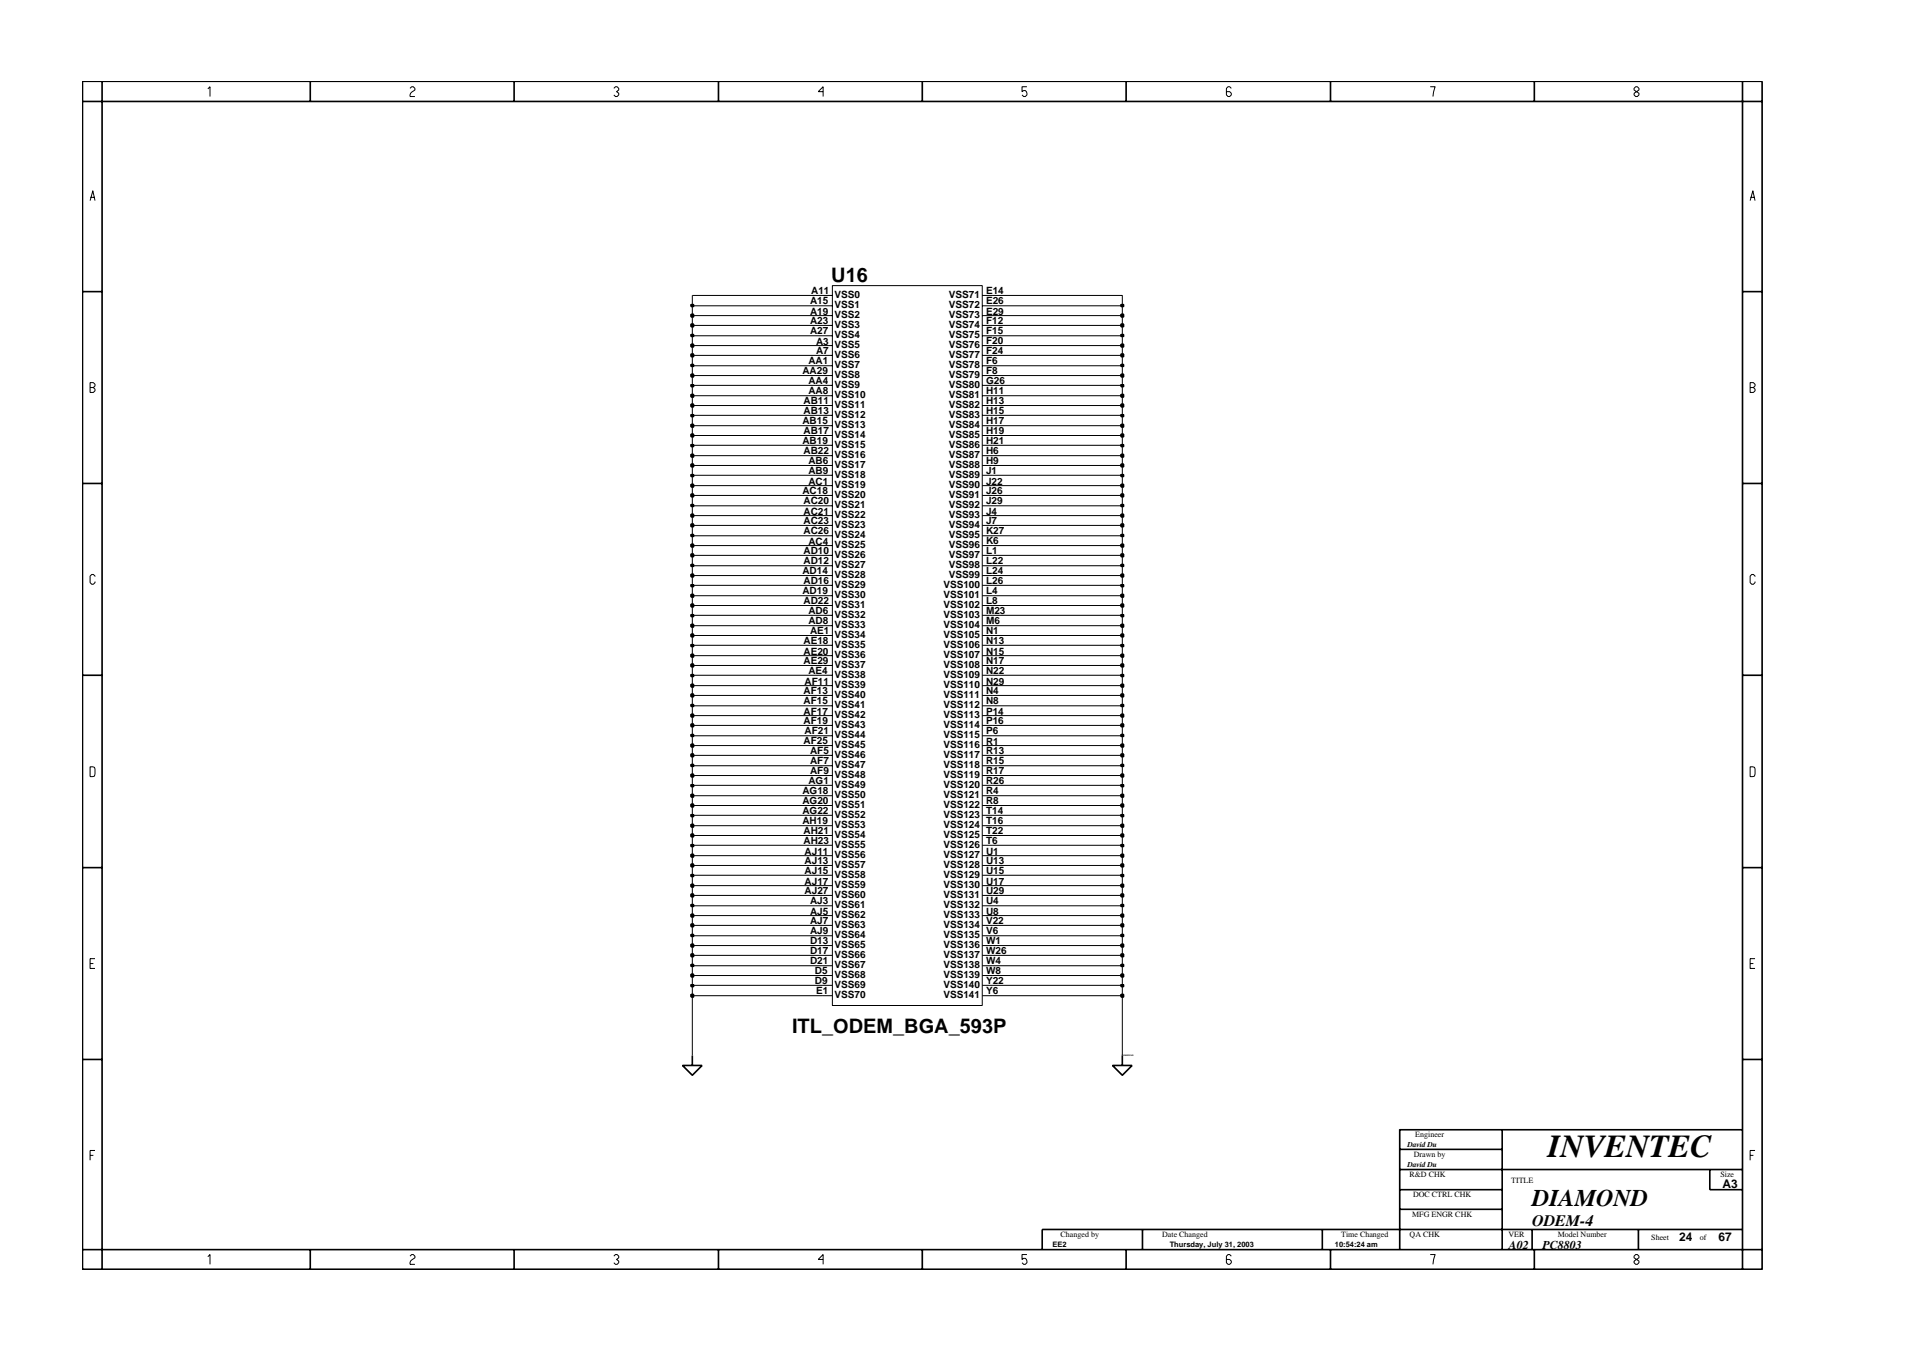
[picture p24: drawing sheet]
<svg xmlns="http://www.w3.org/2000/svg" width="297mm" height="210mm" viewBox="0 0 297 210" stroke-linecap="round" stroke-linejoin="round" font-family="sans-serif">
<defs><g id="words">
<text font-size="5" x="240.5" y="179.7">INVENTEC</text>
<text font-size="3.7" x="238" y="187.3">DIAMOND</text>
<g font-size="3.1">
<text x="129.1" y="43.8">U16</text>
<text x="123" y="160.5">ITL_ODEM_BGA_593P</text>
</g>
<text font-size="2.5" x="238" y="190.4">ODEM-4</text>
<g font-size="1.9">
<text x="267.6" y="184.6">A3</text>
<text x="234.4" y="194.1">A02</text>
<text x="239.6" y="194.1">PC8803</text>
<text x="260.9" y="192.9">24</text>
<text x="267" y="192.9">67</text>
</g>
<g font-size="1.6">
<text x="125.8" y="47.3">A15</text>
<text x="126" y="45.7">A11</text>
<text x="129.7" y="46.3">VSS0</text>
<text x="129.7" y="47.8">VSS1</text>
<text x="147.4" y="47.8">VSS72</text>
<text x="147.4" y="46.3">VSS71</text>
<text x="153.2" y="45.7">E14</text>
<text x="153.2" y="47.3">E26</text>
<text x="125.8" y="50.4">A23</text>
<text x="125.8" y="51.9">A27</text>
<text x="125.8" y="48.9">A19</text>
<text x="126.8" y="53.5">A3</text>
<text x="129.7" y="51">VSS3</text>
<text x="129.7" y="52.5">VSS4</text>
<text x="129.7" y="49.4">VSS2</text>
<text x="147.4" y="49.4">VSS73</text>
<text x="147.4" y="51">VSS74</text>
<text x="147.4" y="52.5">VSS75</text>
<text x="153.2" y="48.9">E29</text>
<text x="153.2" y="50.4">F12</text>
<text x="153.2" y="51.9">F15</text>
<text x="153.2" y="53.5">F20</text>
<text x="124.7" y="58.2">AA29</text>
<text x="125.6" y="59.7">AA4</text>
<text x="125.6" y="56.6">AA1</text>
<text x="126.8" y="55">A7</text>
<text x="129.7" y="58.8">VSS8</text>
<text x="129.7" y="57.1">VSS7</text>
<text x="129.7" y="55.6">VSS6</text>
<text x="129.7" y="54.1">VSS5</text>
<text x="147.4" y="54.1">VSS76</text>
<text x="147.4" y="55.6">VSS77</text>
<text x="147.4" y="57.1">VSS78</text>
<text x="147.4" y="58.8">VSS79</text>
<text x="153.2" y="55">F24</text>
<text x="153.2" y="56.6">F6</text>
<text x="153.2" y="58.2">F8</text>
<text x="153.2" y="59.7">G26</text>
<text x="124.7" y="65.9">AB15</text>
<text x="124.8" y="64.4">AB13</text>
<text x="124.8" y="62.8">AB11</text>
<text x="125.6" y="61.2">AA8</text>
<text x="129.7" y="61.8">VSS10</text>
<text x="129.7" y="60.3">VSS9</text>
<text x="129.7" y="64.9">VSS12</text>
<text x="129.7" y="63.4">VSS11</text>
<text x="147.4" y="64.9">VSS83</text>
<text x="147.4" y="60.3">VSS80</text>
<text x="147.4" y="61.8">VSS81</text>
<text x="147.4" y="63.4">VSS82</text>
<text x="153.2" y="62.8">H13</text>
<text x="153.2" y="64.4">H15</text>
<text x="153.2" y="65.9">H17</text>
<text x="153.2" y="61.2">H11</text>
<text x="124.7" y="69">AB19</text>
<text x="124.8" y="70.5">AB22</text>
<text x="124.8" y="67.5">AB17</text>
<text x="129.7" y="69.6">VSS15</text>
<text x="129.7" y="71.1">VSS16</text>
<text x="129.7" y="68.1">VSS14</text>
<text x="129.7" y="66.5">VSS13</text>
<text x="147.4" y="66.5">VSS84</text>
<text x="147.4" y="68.1">VSS85</text>
<text x="147.4" y="69.6">VSS86</text>
<text x="147.4" y="71.1">VSS87</text>
<text x="153.2" y="67.5">H19</text>
<text x="153.2" y="69">H21</text>
<text x="153.2" y="70.5">H6</text>
<text x="124.7" y="76.8">AC18</text>
<text x="125.6" y="72.2">AB6</text>
<text x="125.6" y="73.7">AB9</text>
<text x="125.6" y="75.3">AC1</text>
<text x="129.7" y="72.7">VSS17</text>
<text x="129.7" y="74.2">VSS18</text>
<text x="129.7" y="75.9">VSS19</text>
<text x="129.7" y="77.4">VSS20</text>
<text x="147.4" y="72.7">VSS88</text>
<text x="147.4" y="74.2">VSS89</text>
<text x="147.4" y="75.9">VSS90</text>
<text x="147.4" y="77.4">VSS91</text>
<text x="153.2" y="72.2">H9</text>
<text x="153.2" y="73.7">J1</text>
<text x="153.2" y="75.3">J22</text>
<text x="153.2" y="76.8">J26</text>
<text x="124.8" y="83">AC26</text>
<text x="124.8" y="78.3">AC20</text>
<text x="124.8" y="79.9">AC21</text>
<text x="124.8" y="81.5">AC23</text>
<text x="129.7" y="78.9">VSS21</text>
<text x="129.7" y="80.5">VSS22</text>
<text x="129.7" y="82">VSS23</text>
<text x="129.7" y="83.6">VSS24</text>
<text x="147.4" y="78.9">VSS92</text>
<text x="147.4" y="80.5">VSS93</text>
<text x="147.4" y="82">VSS94</text>
<text x="147.4" y="83.6">VSS95</text>
<text x="153.2" y="78.3">J29</text>
<text x="153.2" y="79.9">J4</text>
<text x="153.2" y="81.5">J7</text>
<text x="153.2" y="83">K27</text>
<text x="124.7" y="89.3">AD14</text>
<text x="124.8" y="86.1">AD10</text>
<text x="124.8" y="87.6">AD12</text>
<text x="125.6" y="84.6">AC4</text>
<text x="129.7" y="89.8">VSS28</text>
<text x="129.7" y="85.2">VSS25</text>
<text x="129.7" y="86.7">VSS26</text>
<text x="129.7" y="88.2">VSS27</text>
<text x="147.4" y="85.2">VSS96</text>
<text x="147.4" y="86.7">VSS97</text>
<text x="147.4" y="88.2">VSS98</text>
<text x="147.4" y="89.8">VSS99</text>
<text x="153.2" y="84.6">K6</text>
<text x="153.2" y="86.1">L1</text>
<text x="153.2" y="87.6">L22</text>
<text x="153.2" y="89.3">L24</text>
<text x="124.7" y="92.3">AD19</text>
<text x="124.8" y="90.8">AD16</text>
<text x="124.8" y="93.9">AD22</text>
<text x="125.6" y="95.4">AD6</text>
<text x="129.7" y="91.3">VSS29</text>
<text x="129.7" y="92.9">VSS30</text>
<text x="129.7" y="94.5">VSS31</text>
<text x="146.6" y="91.3">VSS100</text>
<text x="146.6" y="92.9">VSS101</text>
<text x="146.6" y="94.5">VSS102</text>
<text x="153.2" y="92.3">L4</text>
<text x="153.2" y="93.9">L8</text>
<text x="153.2" y="90.8">L26</text>
<text x="153.2" y="95.4">M23</text>
<text x="124.8" y="100.1">AE18</text>
<text x="124.8" y="101.7">AE20</text>
<text x="125.6" y="97">AD8</text>
<text x="125.8" y="98.6">AE1</text>
<text x="129.7" y="99.1">VSS34</text>
<text x="129.7" y="100.7">VSS35</text>
<text x="129.7" y="96">VSS32</text>
<text x="129.7" y="97.5">VSS33</text>
<text x="146.6" y="96">VSS103</text>
<text x="146.6" y="97.5">VSS104</text>
<text x="146.6" y="99.1">VSS105</text>
<text x="146.6" y="100.7">VSS106</text>
<text x="153.2" y="97">M6</text>
<text x="153.2" y="98.6">N1</text>
<text x="153.2" y="100.1">N13</text>
<text x="153.2" y="101.7">N15</text>
<text x="124.8" y="103.2">AE29</text>
<text x="124.8" y="107.9">AF13</text>
<text x="125" y="106.4">AF11</text>
<text x="125.6" y="104.7">AE4</text>
<text x="129.7" y="102.3">VSS36</text>
<text x="129.7" y="103.8">VSS37</text>
<text x="129.7" y="105.3">VSS38</text>
<text x="129.7" y="106.9">VSS39</text>
<text x="146.6" y="102.3">VSS107</text>
<text x="146.6" y="103.8">VSS108</text>
<text x="146.6" y="105.3">VSS109</text>
<text x="146.6" y="106.9">VSS110</text>
<text x="153.2" y="103.2">N17</text>
<text x="153.2" y="104.8">N22</text>
<text x="153.2" y="106.4">N29</text>
<text x="153.2" y="107.9">N4</text>
<text x="124.8" y="112.5">AF19</text>
<text x="124.8" y="109.4">AF15</text>
<text x="124.8" y="111">AF17</text>
<text x="129.7" y="108.5">VSS40</text>
<text x="129.7" y="110">VSS41</text>
<text x="129.7" y="111.6">VSS42</text>
<text x="129.7" y="113.1">VSS43</text>
<text x="146.6" y="110">VSS112</text>
<text x="146.6" y="111.6">VSS113</text>
<text x="146.6" y="113.1">VSS114</text>
<text x="146.6" y="108.5">VSS111</text>
<text x="153.2" y="111">P14</text>
<text x="153.2" y="112.5">P16</text>
<text x="153.2" y="109.4">N8</text>
<text x="124.8" y="115.7">AF25</text>
<text x="125" y="114.1">AF21</text>
<text x="125.8" y="117.2">AF5</text>
<text x="125.8" y="118.7">AF7</text>
<text x="129.7" y="114.6">VSS44</text>
<text x="129.7" y="116.2">VSS45</text>
<text x="129.7" y="117.8">VSS46</text>
<text x="129.7" y="119.3">VSS47</text>
<text x="146.6" y="114.6">VSS115</text>
<text x="146.6" y="116.2">VSS116</text>
<text x="146.6" y="117.8">VSS117</text>
<text x="146.6" y="119.3">VSS118</text>
<text x="153.2" y="114.1">P6</text>
<text x="153.2" y="115.7">R1</text>
<text x="153.2" y="117.2">R13</text>
<text x="153.2" y="118.7">R15</text>
<text x="124.7" y="123.4">AG18</text>
<text x="124.7" y="125">AG20</text>
<text x="125.6" y="121.9">AG1</text>
<text x="125.8" y="120.3">AF9</text>
<text x="129.7" y="123.9">VSS50</text>
<text x="129.7" y="125.6">VSS51</text>
<text x="129.7" y="120.9">VSS48</text>
<text x="129.7" y="122.4">VSS49</text>
<text x="146.6" y="125.6">VSS122</text>
<text x="146.6" y="120.9">VSS119</text>
<text x="146.6" y="122.4">VSS120</text>
<text x="146.6" y="123.9">VSS121</text>
<text x="153.2" y="120.3">R17</text>
<text x="153.2" y="121.9">R26</text>
<text x="153.2" y="123.4">R4</text>
<text x="153.2" y="125">R8</text>
<text x="124.7" y="126.5">AG22</text>
<text x="124.7" y="128">AH19</text>
<text x="124.8" y="129.6">AH21</text>
<text x="124.8" y="131.2">AH23</text>
<text x="129.7" y="127.1">VSS52</text>
<text x="129.7" y="128.6">VSS53</text>
<text x="129.7" y="130.2">VSS54</text>
<text x="129.7" y="131.7">VSS55</text>
<text x="146.6" y="127.1">VSS123</text>
<text x="146.6" y="128.6">VSS124</text>
<text x="146.6" y="130.2">VSS125</text>
<text x="146.6" y="131.7">VSS126</text>
<text x="153.2" y="126.5">T14</text>
<text x="153.2" y="128">T16</text>
<text x="153.2" y="129.6">T22</text>
<text x="153.2" y="131.2">T6</text>
<text x="125" y="132.8">AJ11</text>
<text x="125" y="134.3">AJ13</text>
<text x="125" y="135.8">AJ15</text>
<text x="125" y="137.4">AJ17</text>
<text x="129.7" y="133.3">VSS56</text>
<text x="129.7" y="134.9">VSS57</text>
<text x="129.7" y="136.4">VSS58</text>
<text x="146.6" y="133.3">VSS127</text>
<text x="146.6" y="134.9">VSS128</text>
<text x="146.6" y="136.4">VSS129</text>
<text x="153.2" y="132.8">U1</text>
<text x="153.2" y="134.3">U13</text>
<text x="153.2" y="135.8">U15</text>
<text x="153.2" y="137.4">U17</text>
<text x="125" y="139">AJ27</text>
<text x="125.8" y="143.6">AJ7</text>
<text x="125.8" y="140.5">AJ3</text>
<text x="125.8" y="142.1">AJ5</text>
<text x="129.7" y="138">VSS59</text>
<text x="129.7" y="139.5">VSS60</text>
<text x="129.7" y="141">VSS61</text>
<text x="129.7" y="142.7">VSS62</text>
<text x="146.6" y="141">VSS132</text>
<text x="146.6" y="142.7">VSS133</text>
<text x="146.6" y="138">VSS130</text>
<text x="146.6" y="139.5">VSS131</text>
<text x="153.2" y="140.5">U4</text>
<text x="153.2" y="142.1">U8</text>
<text x="153.2" y="143.6">V22</text>
<text x="153.2" y="139">U29</text>
<text x="125.8" y="145.1">AJ9</text>
<text x="125.8" y="146.7">D13</text>
<text x="125.8" y="148.3">D17</text>
<text x="125.8" y="149.8">D21</text>
<text x="129.7" y="144.2">VSS63</text>
<text x="129.7" y="145.7">VSS64</text>
<text x="129.7" y="147.3">VSS65</text>
<text x="129.7" y="148.8">VSS66</text>
<text x="146.6" y="144.2">VSS134</text>
<text x="146.6" y="145.7">VSS135</text>
<text x="146.6" y="147.3">VSS136</text>
<text x="146.6" y="148.8">VSS137</text>
<text x="153.2" y="145.1">V6</text>
<text x="153.2" y="146.7">W1</text>
<text x="153.2" y="148.3">W26</text>
<text x="153.2" y="149.8">W4</text>
<text x="126.6" y="151.4">D5</text>
<text x="126.6" y="152.9">D9</text>
<text x="126.8" y="154.4">E1</text>
<text x="129.7" y="150.4">VSS67</text>
<text x="129.7" y="152">VSS68</text>
<text x="129.7" y="153.5">VSS69</text>
<text x="129.7" y="155">VSS70</text>
<text x="146.6" y="155">VSS141</text>
<text x="146.6" y="150.4">VSS138</text>
<text x="146.6" y="152">VSS139</text>
<text x="146.6" y="153.5">VSS140</text>
<text x="153.2" y="151.4">W8</text>
<text x="153.2" y="152.9">Y22</text>
<text x="153.2" y="154.4">Y6</text>
</g>
<g font-size="1.2">
<text x="218.6" y="178.2">David Du</text>
<text x="219.6" y="179.8">Drawn by</text>
<text x="219.9" y="176.7">Engineer</text>
<text x="218.6" y="181.3">David Du</text>
<text x="219" y="182.9">R&amp;D CHK</text>
<text x="234.8" y="183.8">TITLE</text>
<text x="267.3" y="182.9">Size</text>
<text x="219.4" y="189.2">MFG ENGR CHK</text>
<text x="219.5" y="186">DOC CTRL CHK</text>
<text x="163.5" y="193.7">EE2</text>
<text x="164.8" y="192.2">Changed by</text>
<text x="180.6" y="192.2">Date Changed</text>
<text x="181.7" y="193.7">Thursday, July 31, 2003</text>
<text x="207.4" y="193.7">10:54:24 am</text>
<text x="208.4" y="192.2">Time Changed</text>
<text x="219" y="192.2">QA CHK</text>
<text x="234.3" y="192.2">VER</text>
<text x="242" y="192.2">Model Number</text>
<text x="256.5" y="192.7">Sheet</text>
<text x="264.1" y="192.7">of</text>
</g>
<text font-size=".3" x="174.4" y="164">POWER15/5</text>
</g></defs>
<g fill="none" stroke="#000" stroke-width=".16">
<path d="M127.7 45.9h1.6M127.7 47.5h1.6M127.7 49h1.6M127.7 50.6h1.6M127.7 52.2h1.6M127.7 53.7h1.6M127.7 55.2h1.6M127.7 56.8h1.6M127.7 58.3h1.6M127.7 59.9h1.6M129.3 44.4h23.3v111.8h-23.3zM152.6 45.9h1.5"/>
<path d="M152.6 47.5h1.5M152.6 49h1.5M152.6 50.6h1.5M152.6 52.2h1.5M152.6 53.7h1.5M152.6 55.2h1.5M152.6 56.8h1.5M152.6 58.3h1.5M152.6 59.9h1.5M127.7 61.5h1.6M127.7 63h1.6M127.7 64.5h1.6"/>
<path d="M127.7 66.1h1.6M127.7 67.7h1.6M127.7 69.2h1.6M127.7 70.8h1.6M127.7 72.3h1.6M127.7 73.8h1.6M127.7 75.5h1.6M127.7 77h1.6M127.7 78.6h1.6M152.6 61.5h1.5M152.6 63h1.5M152.6 64.5h1.5"/>
<path d="M152.6 66.1h1.5M152.6 67.7h1.5M152.6 69.2h1.5M152.6 70.8h1.5M152.6 72.3h1.5M152.6 73.8h1.5M152.6 75.5h1.5M152.6 77h1.5M152.6 78.6h1.5M127.7 80.1h1.6M127.7 81.6h1.6M127.7 83.2h1.6"/>
<path d="M127.7 84.8h1.6M127.7 86.3h1.6M127.7 87.9h1.6M127.7 89.4h1.6M127.7 90.9h1.6M127.7 92.6h1.6M127.7 94.1h1.6M127.7 95.6h1.6M127.7 97.2h1.6M127.7 98.7h1.6M152.6 80.1h1.5M152.6 81.6h1.5"/>
<path d="M152.6 83.2h1.5M152.6 84.8h1.5M152.6 86.3h1.5M152.6 87.9h1.5M152.6 89.4h1.5M152.6 90.9h1.5M152.6 92.6h1.5M152.6 94.1h1.5M152.6 95.6h1.5M152.6 97.2h1.5M152.6 98.7h1.5M127.7 100.3h1.6"/>
<path d="M127.7 101.9h1.6M127.7 103.4h1.6M127.7 104.9h1.6M127.7 106.5h1.6M127.7 108h1.6M127.7 109.7h1.6M127.7 111.2h1.6M127.7 112.7h1.6M127.7 114.3h1.6M127.7 115.8h1.6M127.7 117.4h1.6M127.7 119h1.6"/>
<path d="M152.6 100.3h1.5M152.6 101.9h1.5M152.6 103.4h1.5M152.6 104.9h1.5M152.6 106.5h1.5M152.6 108h1.5M152.6 109.7h1.5M152.6 111.2h1.5M152.6 112.7h1.5M152.6 114.3h1.5M152.6 115.8h1.5M152.6 117.4h1.5"/>
<path d="M152.6 119h1.5M127.7 120.5h1.6M127.7 122h1.6M127.7 123.6h1.6M127.7 125.2h1.6M127.7 126.7h1.6M127.7 128.3h1.6M127.7 129.8h1.6M127.7 131.3h1.6M127.7 132.9h1.6M127.7 134.5h1.6M127.7 136h1.6"/>
<path d="M127.7 137.6h1.6M127.7 139.1h1.6M152.6 120.5h1.5M152.6 122h1.5M152.6 123.6h1.5M152.6 125.2h1.5M152.6 126.7h1.5M152.6 128.3h1.5M152.6 129.8h1.5M152.6 131.3h1.5M152.6 132.9h1.5M152.6 134.5h1.5"/>
<path d="M152.6 136h1.5M152.6 137.6h1.5M152.6 139.1h1.5M107.6 154.7v9.3M127.7 140.7h1.6M127.7 142.3h1.6M127.7 143.8h1.6M127.7 145.4h1.6M127.7 146.9h1.6M127.7 148.4h1.6M127.7 150h1.6M127.7 151.6h1.6"/>
<path d="M127.7 153.1h1.6M127.7 154.7h1.6M152.6 140.7h1.5M152.6 142.3h1.5M152.6 143.8h1.5M152.6 145.4h1.5M152.6 146.9h1.5M152.6 148.4h1.5M152.6 150h1.5M152.6 151.6h1.5M152.6 153.1h1.5M152.6 154.7h1.5"/>
<path d="M174.4 154.7v9.3"/>
</g>
<path d="M106 165.5h3.1l-1.5 1.6zM107.6 164v1.5M172.8 165.5h3.1l-1.5 1.6zM174.4 164v1.5" fill="none" stroke="#000" stroke-width=".25"/>
<path d="M107.4 154.5h.3v.4h-.3z" fill-rule="evenodd" fill="#c2c2c2" stroke="#000" stroke-width=".25"/>
<path d="M107.4 154.5h.3v.4h-.3z" fill="none" stroke="#000" stroke-width=".25"/>
<path d="M107.6 153.1v1.6h20.1M154.1 154.7h20.3" fill="none" stroke="#000" stroke-width=".16"/>
<path d="M174.2 154.5h.3v.4h-.3z" fill-rule="evenodd" fill="#c2c2c2" stroke="#000" stroke-width=".25"/>
<path d="M174.2 154.5h.3v.4h-.3z" fill="none" stroke="#000" stroke-width=".25"/>
<path d="M174.4 153.1v1.6" fill="none" stroke="#000" stroke-width=".16"/>
<path d="M107.4 153h.3v.3h-.3z" fill-rule="evenodd" fill="#c2c2c2" stroke="#000" stroke-width=".25"/>
<path d="M107.4 153h.3v.3h-.3z" fill="none" stroke="#000" stroke-width=".25"/>
<path d="M107.6 151.6v1.5h20.1M154.1 153.1h20.3" fill="none" stroke="#000" stroke-width=".16"/>
<path d="M174.2 153h.3v.3h-.3z" fill-rule="evenodd" fill="#c2c2c2" stroke="#000" stroke-width=".25"/>
<path d="M174.2 153h.3v.3h-.3z" fill="none" stroke="#000" stroke-width=".25"/>
<path d="M174.4 151.6v1.5" fill="none" stroke="#000" stroke-width=".16"/>
<path d="M107.4 151.4h.3v.3h-.3z" fill-rule="evenodd" fill="#c2c2c2" stroke="#000" stroke-width=".25"/>
<path d="M107.4 151.4h.3v.3h-.3z" fill="none" stroke="#000" stroke-width=".25"/>
<path d="M107.6 150v1.6h20.1M154.1 151.6h20.3" fill="none" stroke="#000" stroke-width=".16"/>
<path d="M174.2 151.4h.3v.3h-.3z" fill-rule="evenodd" fill="#c2c2c2" stroke="#000" stroke-width=".25"/>
<path d="M174.2 151.4h.3v.3h-.3z" fill="none" stroke="#000" stroke-width=".25"/>
<path d="M174.4 150v1.6" fill="none" stroke="#000" stroke-width=".16"/>
<path d="M107.4 149.9h.3v.2h-.3z" fill-rule="evenodd" fill="#c2c2c2" stroke="#000" stroke-width=".25"/>
<path d="M107.4 149.9h.3v.2h-.3z" fill="none" stroke="#000" stroke-width=".25"/>
<path d="M107.6 148.4v1.6h20.1M154.1 150h20.3" fill="none" stroke="#000" stroke-width=".16"/>
<path d="M174.2 149.9h.3v.2h-.3z" fill-rule="evenodd" fill="#c2c2c2" stroke="#000" stroke-width=".25"/>
<path d="M174.2 149.9h.3v.2h-.3z" fill="none" stroke="#000" stroke-width=".25"/>
<path d="M174.4 148.4v1.6" fill="none" stroke="#000" stroke-width=".16"/>
<path d="M107.4 148.3h.3v.3h-.3z" fill-rule="evenodd" fill="#c2c2c2" stroke="#000" stroke-width=".25"/>
<path d="M107.4 148.3h.3v.3h-.3z" fill="none" stroke="#000" stroke-width=".25"/>
<path d="M107.6 146.9v1.5h20.1M154.1 148.4h20.3" fill="none" stroke="#000" stroke-width=".16"/>
<path d="M174.2 148.3h.3v.3h-.3z" fill-rule="evenodd" fill="#c2c2c2" stroke="#000" stroke-width=".25"/>
<path d="M174.2 148.3h.3v.3h-.3z" fill="none" stroke="#000" stroke-width=".25"/>
<path d="M174.4 146.9v1.5" fill="none" stroke="#000" stroke-width=".16"/>
<path d="M107.4 146.7h.3v.4h-.3z" fill-rule="evenodd" fill="#c2c2c2" stroke="#000" stroke-width=".25"/>
<path d="M107.4 146.7h.3v.4h-.3z" fill="none" stroke="#000" stroke-width=".25"/>
<path d="M107.6 145.4v1.5h20.1M154.1 146.9h20.3" fill="none" stroke="#000" stroke-width=".16"/>
<path d="M174.2 146.7h.3v.4h-.3z" fill-rule="evenodd" fill="#c2c2c2" stroke="#000" stroke-width=".25"/>
<path d="M174.2 146.7h.3v.4h-.3z" fill="none" stroke="#000" stroke-width=".25"/>
<path d="M174.4 145.4v1.5" fill="none" stroke="#000" stroke-width=".16"/>
<path d="M107.4 145.2h.3v.3h-.3z" fill-rule="evenodd" fill="#c2c2c2" stroke="#000" stroke-width=".25"/>
<path d="M107.4 145.2h.3v.3h-.3z" fill="none" stroke="#000" stroke-width=".25"/>
<path d="M107.6 143.8v1.6h20.1M154.1 145.4h20.3" fill="none" stroke="#000" stroke-width=".16"/>
<path d="M174.2 145.2h.3v.3h-.3z" fill-rule="evenodd" fill="#c2c2c2" stroke="#000" stroke-width=".25"/>
<path d="M174.2 145.2h.3v.3h-.3z" fill="none" stroke="#000" stroke-width=".25"/>
<path d="M174.4 143.8v1.6" fill="none" stroke="#000" stroke-width=".16"/>
<path d="M107.4 143.6h.3v.3h-.3z" fill-rule="evenodd" fill="#c2c2c2" stroke="#000" stroke-width=".25"/>
<path d="M107.4 143.6h.3v.3h-.3z" fill="none" stroke="#000" stroke-width=".25"/>
<path d="M107.6 142.3v1.5h20.1M154.1 143.8h20.3" fill="none" stroke="#000" stroke-width=".16"/>
<path d="M174.2 143.6h.3v.3h-.3z" fill-rule="evenodd" fill="#c2c2c2" stroke="#000" stroke-width=".25"/>
<path d="M174.2 143.6h.3v.3h-.3z" fill="none" stroke="#000" stroke-width=".25"/>
<path d="M174.4 142.3v1.5" fill="none" stroke="#000" stroke-width=".16"/>
<path d="M107.4 142.1h.3v.3h-.3z" fill-rule="evenodd" fill="#c2c2c2" stroke="#000" stroke-width=".25"/>
<path d="M107.4 142.1h.3v.3h-.3z" fill="none" stroke="#000" stroke-width=".25"/>
<path d="M107.6 140.7v1.6h20.1M154.1 142.3h20.3" fill="none" stroke="#000" stroke-width=".16"/>
<path d="M174.2 142.1h.3v.3h-.3z" fill-rule="evenodd" fill="#c2c2c2" stroke="#000" stroke-width=".25"/>
<path d="M174.2 142.1h.3v.3h-.3z" fill="none" stroke="#000" stroke-width=".25"/>
<path d="M174.4 140.7v1.6" fill="none" stroke="#000" stroke-width=".16"/>
<path d="M107.4 140.6h.3v.2h-.3z" fill-rule="evenodd" fill="#c2c2c2" stroke="#000" stroke-width=".25"/>
<path d="M107.4 140.6h.3v.2h-.3z" fill="none" stroke="#000" stroke-width=".25"/>
<path d="M107.6 139.1v1.6h20.1M154.1 140.7h20.3" fill="none" stroke="#000" stroke-width=".16"/>
<path d="M174.2 140.6h.3v.2h-.3z" fill-rule="evenodd" fill="#c2c2c2" stroke="#000" stroke-width=".25"/>
<path d="M174.2 140.6h.3v.2h-.3z" fill="none" stroke="#000" stroke-width=".25"/>
<path d="M174.4 139.1v1.6" fill="none" stroke="#000" stroke-width=".16"/>
<path d="M107.4 139h.3v.3h-.3z" fill-rule="evenodd" fill="#c2c2c2" stroke="#000" stroke-width=".25"/>
<path d="M107.4 139h.3v.3h-.3z" fill="none" stroke="#000" stroke-width=".25"/>
<path d="M107.6 137.6v1.5h20.1M154.1 139.1h20.3" fill="none" stroke="#000" stroke-width=".16"/>
<path d="M174.2 139h.3v.3h-.3z" fill-rule="evenodd" fill="#c2c2c2" stroke="#000" stroke-width=".25"/>
<path d="M174.2 139h.3v.3h-.3z" fill="none" stroke="#000" stroke-width=".25"/>
<path d="M174.4 137.6v1.5" fill="none" stroke="#000" stroke-width=".16"/>
<path d="M107.4 137.4h.3v.4h-.3z" fill-rule="evenodd" fill="#c2c2c2" stroke="#000" stroke-width=".25"/>
<path d="M107.4 137.4h.3v.4h-.3z" fill="none" stroke="#000" stroke-width=".25"/>
<path d="M107.6 136v1.6h20.1M154.1 137.6h20.3" fill="none" stroke="#000" stroke-width=".16"/>
<path d="M174.2 137.4h.3v.4h-.3z" fill-rule="evenodd" fill="#c2c2c2" stroke="#000" stroke-width=".25"/>
<path d="M174.2 137.4h.3v.4h-.3z" fill="none" stroke="#000" stroke-width=".25"/>
<path d="M174.4 136v1.6" fill="none" stroke="#000" stroke-width=".16"/>
<path d="M107.4 135.9h.3v.3h-.3z" fill-rule="evenodd" fill="#c2c2c2" stroke="#000" stroke-width=".25"/>
<path d="M107.4 135.9h.3v.3h-.3z" fill="none" stroke="#000" stroke-width=".25"/>
<path d="M107.6 134.5v1.5h20.1M154.1 136h20.3" fill="none" stroke="#000" stroke-width=".16"/>
<path d="M174.2 135.9h.3v.3h-.3z" fill-rule="evenodd" fill="#c2c2c2" stroke="#000" stroke-width=".25"/>
<path d="M174.2 135.9h.3v.3h-.3z" fill="none" stroke="#000" stroke-width=".25"/>
<path d="M174.4 134.5v1.5" fill="none" stroke="#000" stroke-width=".16"/>
<path d="M107.4 134.3h.3v.3h-.3z" fill-rule="evenodd" fill="#c2c2c2" stroke="#000" stroke-width=".25"/>
<path d="M107.4 134.3h.3v.3h-.3z" fill="none" stroke="#000" stroke-width=".25"/>
<path d="M107.6 132.9v1.6h20.1M154.1 134.5h20.3" fill="none" stroke="#000" stroke-width=".16"/>
<path d="M174.2 134.3h.3v.3h-.3z" fill-rule="evenodd" fill="#c2c2c2" stroke="#000" stroke-width=".25"/>
<path d="M174.2 134.3h.3v.3h-.3z" fill="none" stroke="#000" stroke-width=".25"/>
<path d="M174.4 132.9v1.6" fill="none" stroke="#000" stroke-width=".16"/>
<path d="M107.4 132.8h.3v.3h-.3z" fill-rule="evenodd" fill="#c2c2c2" stroke="#000" stroke-width=".25"/>
<path d="M107.4 132.8h.3v.3h-.3z" fill="none" stroke="#000" stroke-width=".25"/>
<path d="M107.6 131.3v1.6h20.1M154.1 132.9h20.3" fill="none" stroke="#000" stroke-width=".16"/>
<path d="M174.2 132.8h.3v.3h-.3z" fill-rule="evenodd" fill="#c2c2c2" stroke="#000" stroke-width=".25"/>
<path d="M174.2 132.8h.3v.3h-.3z" fill="none" stroke="#000" stroke-width=".25"/>
<path d="M174.4 131.3v1.6" fill="none" stroke="#000" stroke-width=".16"/>
<path d="M107.4 131.2h.3v.3h-.3z" fill-rule="evenodd" fill="#c2c2c2" stroke="#000" stroke-width=".25"/>
<path d="M107.4 131.2h.3v.3h-.3z" fill="none" stroke="#000" stroke-width=".25"/>
<path d="M107.6 129.8v1.5h20.1M154.1 131.3h20.3" fill="none" stroke="#000" stroke-width=".16"/>
<path d="M174.2 131.2h.3v.3h-.3z" fill-rule="evenodd" fill="#c2c2c2" stroke="#000" stroke-width=".25"/>
<path d="M174.2 131.2h.3v.3h-.3z" fill="none" stroke="#000" stroke-width=".25"/>
<path d="M174.4 129.8v1.5" fill="none" stroke="#000" stroke-width=".16"/>
<path d="M107.4 129.6h.3v.4h-.3z" fill-rule="evenodd" fill="#c2c2c2" stroke="#000" stroke-width=".25"/>
<path d="M107.4 129.6h.3v.4h-.3z" fill="none" stroke="#000" stroke-width=".25"/>
<path d="M107.6 128.3v1.5h20.1M154.1 129.8h20.3" fill="none" stroke="#000" stroke-width=".16"/>
<path d="M174.2 129.6h.3v.4h-.3z" fill-rule="evenodd" fill="#c2c2c2" stroke="#000" stroke-width=".25"/>
<path d="M174.2 129.6h.3v.4h-.3z" fill="none" stroke="#000" stroke-width=".25"/>
<path d="M174.4 128.3v1.5" fill="none" stroke="#000" stroke-width=".16"/>
<path d="M107.4 128.1h.3v.4h-.3z" fill-rule="evenodd" fill="#c2c2c2" stroke="#000" stroke-width=".25"/>
<path d="M107.4 128.1h.3v.4h-.3z" fill="none" stroke="#000" stroke-width=".25"/>
<path d="M107.6 126.7v1.6h20.1M154.1 128.3h20.3" fill="none" stroke="#000" stroke-width=".16"/>
<path d="M174.2 128.1h.3v.4h-.3z" fill-rule="evenodd" fill="#c2c2c2" stroke="#000" stroke-width=".25"/>
<path d="M174.2 128.1h.3v.4h-.3z" fill="none" stroke="#000" stroke-width=".25"/>
<path d="M174.4 126.7v1.6" fill="none" stroke="#000" stroke-width=".16"/>
<path d="M107.4 126.6h.3v.2h-.3z" fill-rule="evenodd" fill="#c2c2c2" stroke="#000" stroke-width=".25"/>
<path d="M107.4 126.6h.3v.2h-.3z" fill="none" stroke="#000" stroke-width=".25"/>
<path d="M107.6 125.2v1.5h20.1M154.1 126.7h20.3" fill="none" stroke="#000" stroke-width=".16"/>
<path d="M174.2 126.6h.3v.2h-.3z" fill-rule="evenodd" fill="#c2c2c2" stroke="#000" stroke-width=".25"/>
<path d="M174.2 126.6h.3v.2h-.3z" fill="none" stroke="#000" stroke-width=".25"/>
<path d="M174.4 125.2v1.5" fill="none" stroke="#000" stroke-width=".16"/>
<path d="M107.4 125h.3v.3h-.3z" fill-rule="evenodd" fill="#c2c2c2" stroke="#000" stroke-width=".25"/>
<path d="M107.4 125h.3v.3h-.3z" fill="none" stroke="#000" stroke-width=".25"/>
<path d="M107.6 123.6v1.6h20.1M154.1 125.2h20.3" fill="none" stroke="#000" stroke-width=".16"/>
<path d="M174.2 125h.3v.3h-.3z" fill-rule="evenodd" fill="#c2c2c2" stroke="#000" stroke-width=".25"/>
<path d="M174.2 125h.3v.3h-.3z" fill="none" stroke="#000" stroke-width=".25"/>
<path d="M174.4 123.6v1.6" fill="none" stroke="#000" stroke-width=".16"/>
<path d="M107.4 123.5h.3v.3h-.3z" fill-rule="evenodd" fill="#c2c2c2" stroke="#000" stroke-width=".25"/>
<path d="M107.4 123.5h.3v.3h-.3z" fill="none" stroke="#000" stroke-width=".25"/>
<path d="M107.6 122v1.6h20.1M154.1 123.6h20.3" fill="none" stroke="#000" stroke-width=".16"/>
<path d="M174.2 123.5h.3v.3h-.3z" fill-rule="evenodd" fill="#c2c2c2" stroke="#000" stroke-width=".25"/>
<path d="M174.2 123.5h.3v.3h-.3z" fill="none" stroke="#000" stroke-width=".25"/>
<path d="M174.4 122v1.6" fill="none" stroke="#000" stroke-width=".16"/>
<path d="M107.4 121.9h.3v.3h-.3z" fill-rule="evenodd" fill="#c2c2c2" stroke="#000" stroke-width=".25"/>
<path d="M107.4 121.9h.3v.3h-.3z" fill="none" stroke="#000" stroke-width=".25"/>
<path d="M107.6 120.5v1.5h20.1M154.1 122h20.3" fill="none" stroke="#000" stroke-width=".16"/>
<path d="M174.2 121.9h.3v.3h-.3z" fill-rule="evenodd" fill="#c2c2c2" stroke="#000" stroke-width=".25"/>
<path d="M174.2 121.9h.3v.3h-.3z" fill="none" stroke="#000" stroke-width=".25"/>
<path d="M174.4 120.5v1.5" fill="none" stroke="#000" stroke-width=".16"/>
<path d="M107.4 120.3h.3v.4h-.3z" fill-rule="evenodd" fill="#c2c2c2" stroke="#000" stroke-width=".25"/>
<path d="M107.4 120.3h.3v.4h-.3z" fill="none" stroke="#000" stroke-width=".25"/>
<path d="M107.6 119v1.5h20.1M154.1 120.5h20.3" fill="none" stroke="#000" stroke-width=".16"/>
<path d="M174.2 120.3h.3v.4h-.3z" fill-rule="evenodd" fill="#c2c2c2" stroke="#000" stroke-width=".25"/>
<path d="M174.2 120.3h.3v.4h-.3z" fill="none" stroke="#000" stroke-width=".25"/>
<path d="M174.4 119v1.5" fill="none" stroke="#000" stroke-width=".16"/>
<path d="M107.4 118.8h.3v.3h-.3z" fill-rule="evenodd" fill="#c2c2c2" stroke="#000" stroke-width=".25"/>
<path d="M107.4 118.8h.3v.3h-.3z" fill="none" stroke="#000" stroke-width=".25"/>
<path d="M107.6 117.4v1.6h20.1M154.1 119h20.3" fill="none" stroke="#000" stroke-width=".16"/>
<path d="M174.2 118.8h.3v.3h-.3z" fill-rule="evenodd" fill="#c2c2c2" stroke="#000" stroke-width=".25"/>
<path d="M174.2 118.8h.3v.3h-.3z" fill="none" stroke="#000" stroke-width=".25"/>
<path d="M174.4 117.4v1.6" fill="none" stroke="#000" stroke-width=".16"/>
<path d="M107.4 117.2h.3v.3h-.3z" fill-rule="evenodd" fill="#c2c2c2" stroke="#000" stroke-width=".25"/>
<path d="M107.4 117.2h.3v.3h-.3z" fill="none" stroke="#000" stroke-width=".25"/>
<path d="M107.6 115.8v1.6h20.1M154.1 117.4h20.3" fill="none" stroke="#000" stroke-width=".16"/>
<path d="M174.2 117.2h.3v.3h-.3z" fill-rule="evenodd" fill="#c2c2c2" stroke="#000" stroke-width=".25"/>
<path d="M174.2 117.2h.3v.3h-.3z" fill="none" stroke="#000" stroke-width=".25"/>
<path d="M174.4 115.8v1.6" fill="none" stroke="#000" stroke-width=".16"/>
<path d="M107.4 115.7h.3v.3h-.3z" fill-rule="evenodd" fill="#c2c2c2" stroke="#000" stroke-width=".25"/>
<path d="M107.4 115.7h.3v.3h-.3z" fill="none" stroke="#000" stroke-width=".25"/>
<path d="M107.6 114.3v1.5h20.1M154.1 115.8h20.3" fill="none" stroke="#000" stroke-width=".16"/>
<path d="M174.2 115.7h.3v.3h-.3z" fill-rule="evenodd" fill="#c2c2c2" stroke="#000" stroke-width=".25"/>
<path d="M174.2 115.7h.3v.3h-.3z" fill="none" stroke="#000" stroke-width=".25"/>
<path d="M174.4 114.3v1.5" fill="none" stroke="#000" stroke-width=".16"/>
<path d="M107.4 114.1h.3v.3h-.3z" fill-rule="evenodd" fill="#c2c2c2" stroke="#000" stroke-width=".25"/>
<path d="M107.4 114.1h.3v.3h-.3z" fill="none" stroke="#000" stroke-width=".25"/>
<path d="M107.6 112.7v1.6h20.1M154.1 114.3h20.3" fill="none" stroke="#000" stroke-width=".16"/>
<path d="M174.2 114.1h.3v.3h-.3z" fill-rule="evenodd" fill="#c2c2c2" stroke="#000" stroke-width=".25"/>
<path d="M174.2 114.1h.3v.3h-.3z" fill="none" stroke="#000" stroke-width=".25"/>
<path d="M174.4 112.7v1.6" fill="none" stroke="#000" stroke-width=".16"/>
<path d="M107.4 112.5h.3v.4h-.3z" fill-rule="evenodd" fill="#c2c2c2" stroke="#000" stroke-width=".25"/>
<path d="M107.4 112.5h.3v.4h-.3z" fill="none" stroke="#000" stroke-width=".25"/>
<path d="M107.6 111.2v1.5h20.1M154.1 112.7h20.3" fill="none" stroke="#000" stroke-width=".16"/>
<path d="M174.2 112.5h.3v.4h-.3z" fill-rule="evenodd" fill="#c2c2c2" stroke="#000" stroke-width=".25"/>
<path d="M174.2 112.5h.3v.4h-.3z" fill="none" stroke="#000" stroke-width=".25"/>
<path d="M174.4 111.2v1.5" fill="none" stroke="#000" stroke-width=".16"/>
<path d="M107.4 111h.3v.4h-.3z" fill-rule="evenodd" fill="#c2c2c2" stroke="#000" stroke-width=".25"/>
<path d="M107.4 111h.3v.4h-.3z" fill="none" stroke="#000" stroke-width=".25"/>
<path d="M107.6 109.7v1.5h20.1M154.1 111.2h20.3" fill="none" stroke="#000" stroke-width=".16"/>
<path d="M174.2 111h.3v.4h-.3z" fill-rule="evenodd" fill="#c2c2c2" stroke="#000" stroke-width=".25"/>
<path d="M174.2 111h.3v.4h-.3z" fill="none" stroke="#000" stroke-width=".25"/>
<path d="M174.4 109.7v1.5" fill="none" stroke="#000" stroke-width=".16"/>
<path d="M107.4 109.5h.3v.2h-.3z" fill-rule="evenodd" fill="#c2c2c2" stroke="#000" stroke-width=".25"/>
<path d="M107.4 109.5h.3v.2h-.3z" fill="none" stroke="#000" stroke-width=".25"/>
<path d="M107.6 108v1.7h20.1M154.1 109.7h20.3" fill="none" stroke="#000" stroke-width=".16"/>
<path d="M174.2 109.5h.3v.2h-.3z" fill-rule="evenodd" fill="#c2c2c2" stroke="#000" stroke-width=".25"/>
<path d="M174.2 109.5h.3v.2h-.3z" fill="none" stroke="#000" stroke-width=".25"/>
<path d="M174.4 108v1.7" fill="none" stroke="#000" stroke-width=".16"/>
<path d="M107.4 107.9h.3v.3h-.3z" fill-rule="evenodd" fill="#c2c2c2" stroke="#000" stroke-width=".25"/>
<path d="M107.4 107.9h.3v.3h-.3z" fill="none" stroke="#000" stroke-width=".25"/>
<path d="M107.6 106.5v1.5h20.1M154.1 108h20.3" fill="none" stroke="#000" stroke-width=".16"/>
<path d="M174.2 107.9h.3v.3h-.3z" fill-rule="evenodd" fill="#c2c2c2" stroke="#000" stroke-width=".25"/>
<path d="M174.2 107.9h.3v.3h-.3z" fill="none" stroke="#000" stroke-width=".25"/>
<path d="M174.4 106.5v1.5" fill="none" stroke="#000" stroke-width=".16"/>
<path d="M107.4 106.4h.3v.3h-.3z" fill-rule="evenodd" fill="#c2c2c2" stroke="#000" stroke-width=".25"/>
<path d="M107.4 106.4h.3v.3h-.3z" fill="none" stroke="#000" stroke-width=".25"/>
<path d="M107.6 104.9v1.6h20.1M154.1 106.5h20.3" fill="none" stroke="#000" stroke-width=".16"/>
<path d="M174.2 106.4h.3v.3h-.3z" fill-rule="evenodd" fill="#c2c2c2" stroke="#000" stroke-width=".25"/>
<path d="M174.2 106.4h.3v.3h-.3z" fill="none" stroke="#000" stroke-width=".25"/>
<path d="M174.4 104.9v1.6" fill="none" stroke="#000" stroke-width=".16"/>
<path d="M107.4 104.8h.3v.3h-.3z" fill-rule="evenodd" fill="#c2c2c2" stroke="#000" stroke-width=".25"/>
<path d="M107.4 104.8h.3v.3h-.3z" fill="none" stroke="#000" stroke-width=".25"/>
<path d="M107.6 103.4v1.5h20.1M154.1 104.9h20.3" fill="none" stroke="#000" stroke-width=".16"/>
<path d="M174.2 104.8h.3v.3h-.3z" fill-rule="evenodd" fill="#c2c2c2" stroke="#000" stroke-width=".25"/>
<path d="M174.2 104.8h.3v.3h-.3z" fill="none" stroke="#000" stroke-width=".25"/>
<path d="M174.4 103.4v1.5" fill="none" stroke="#000" stroke-width=".16"/>
<path d="M107.4 103.2h.3v.4h-.3z" fill-rule="evenodd" fill="#c2c2c2" stroke="#000" stroke-width=".25"/>
<path d="M107.4 103.2h.3v.4h-.3z" fill="none" stroke="#000" stroke-width=".25"/>
<path d="M107.6 101.9v1.5h20.1M154.1 103.4h20.3" fill="none" stroke="#000" stroke-width=".16"/>
<path d="M174.2 103.2h.3v.4h-.3z" fill-rule="evenodd" fill="#c2c2c2" stroke="#000" stroke-width=".25"/>
<path d="M174.2 103.2h.3v.4h-.3z" fill="none" stroke="#000" stroke-width=".25"/>
<path d="M174.4 101.9v1.5" fill="none" stroke="#000" stroke-width=".16"/>
<path d="M107.4 101.7h.3v.3h-.3z" fill-rule="evenodd" fill="#c2c2c2" stroke="#000" stroke-width=".25"/>
<path d="M107.4 101.7h.3v.3h-.3z" fill="none" stroke="#000" stroke-width=".25"/>
<path d="M107.6 100.3v1.6h20.1M154.1 101.9h20.3" fill="none" stroke="#000" stroke-width=".16"/>
<path d="M174.2 101.7h.3v.3h-.3z" fill-rule="evenodd" fill="#c2c2c2" stroke="#000" stroke-width=".25"/>
<path d="M174.2 101.7h.3v.3h-.3z" fill="none" stroke="#000" stroke-width=".25"/>
<path d="M174.4 100.3v1.6" fill="none" stroke="#000" stroke-width=".16"/>
<path d="M107.4 100.2h.3v.2h-.3z" fill-rule="evenodd" fill="#c2c2c2" stroke="#000" stroke-width=".25"/>
<path d="M107.4 100.2h.3v.2h-.3z" fill="none" stroke="#000" stroke-width=".25"/>
<path d="M107.6 98.7v1.6h20.1M154.1 100.3h20.3" fill="none" stroke="#000" stroke-width=".16"/>
<path d="M174.2 100.2h.3v.2h-.3z" fill-rule="evenodd" fill="#c2c2c2" stroke="#000" stroke-width=".25"/>
<path d="M174.2 100.2h.3v.2h-.3z" fill="none" stroke="#000" stroke-width=".25"/>
<path d="M174.4 98.7v1.6" fill="none" stroke="#000" stroke-width=".16"/>
<path d="M107.4 98.6h.3v.3h-.3z" fill-rule="evenodd" fill="#c2c2c2" stroke="#000" stroke-width=".25"/>
<path d="M107.4 98.6h.3v.3h-.3z" fill="none" stroke="#000" stroke-width=".25"/>
<path d="M107.6 97.2v1.5h20.1M154.1 98.7h20.3" fill="none" stroke="#000" stroke-width=".16"/>
<path d="M174.2 98.6h.3v.3h-.3z" fill-rule="evenodd" fill="#c2c2c2" stroke="#000" stroke-width=".25"/>
<path d="M174.2 98.6h.3v.3h-.3z" fill="none" stroke="#000" stroke-width=".25"/>
<path d="M174.4 97.2v1.5" fill="none" stroke="#000" stroke-width=".16"/>
<path d="M107.4 97h.3v.4h-.3z" fill-rule="evenodd" fill="#c2c2c2" stroke="#000" stroke-width=".25"/>
<path d="M107.4 97h.3v.4h-.3z" fill="none" stroke="#000" stroke-width=".25"/>
<path d="M107.6 95.6v1.6h20.1M154.1 97.2h20.3" fill="none" stroke="#000" stroke-width=".16"/>
<path d="M174.2 97h.3v.4h-.3z" fill-rule="evenodd" fill="#c2c2c2" stroke="#000" stroke-width=".25"/>
<path d="M174.2 97h.3v.4h-.3z" fill="none" stroke="#000" stroke-width=".25"/>
<path d="M174.4 95.6v1.6" fill="none" stroke="#000" stroke-width=".16"/>
<path d="M107.4 95.5h.3v.3h-.3z" fill-rule="evenodd" fill="#c2c2c2" stroke="#000" stroke-width=".25"/>
<path d="M107.4 95.5h.3v.3h-.3z" fill="none" stroke="#000" stroke-width=".25"/>
<path d="M107.6 94.1v1.5h20.1M154.1 95.6h20.3" fill="none" stroke="#000" stroke-width=".16"/>
<path d="M174.2 95.5h.3v.3h-.3z" fill-rule="evenodd" fill="#c2c2c2" stroke="#000" stroke-width=".25"/>
<path d="M174.2 95.5h.3v.3h-.3z" fill="none" stroke="#000" stroke-width=".25"/>
<path d="M174.4 94.1v1.5" fill="none" stroke="#000" stroke-width=".16"/>
<path d="M107.4 93.9h.3v.3h-.3z" fill-rule="evenodd" fill="#c2c2c2" stroke="#000" stroke-width=".25"/>
<path d="M107.4 93.9h.3v.3h-.3z" fill="none" stroke="#000" stroke-width=".25"/>
<path d="M107.6 92.6v1.5h20.1M154.1 94.1h20.3" fill="none" stroke="#000" stroke-width=".16"/>
<path d="M174.2 93.9h.3v.3h-.3z" fill-rule="evenodd" fill="#c2c2c2" stroke="#000" stroke-width=".25"/>
<path d="M174.2 93.9h.3v.3h-.3z" fill="none" stroke="#000" stroke-width=".25"/>
<path d="M174.4 92.6v1.5" fill="none" stroke="#000" stroke-width=".16"/>
<path d="M107.4 92.4h.3v.3h-.3z" fill-rule="evenodd" fill="#c2c2c2" stroke="#000" stroke-width=".25"/>
<path d="M107.4 92.4h.3v.3h-.3z" fill="none" stroke="#000" stroke-width=".25"/>
<path d="M107.6 90.9v1.7h20.1M154.1 92.6h20.3" fill="none" stroke="#000" stroke-width=".16"/>
<path d="M174.2 92.4h.3v.3h-.3z" fill-rule="evenodd" fill="#c2c2c2" stroke="#000" stroke-width=".25"/>
<path d="M174.2 92.4h.3v.3h-.3z" fill="none" stroke="#000" stroke-width=".25"/>
<path d="M174.4 90.9v1.7" fill="none" stroke="#000" stroke-width=".16"/>
<path d="M107.4 90.9h.3v.2h-.3z" fill-rule="evenodd" fill="#c2c2c2" stroke="#000" stroke-width=".25"/>
<path d="M107.4 90.9h.3v.2h-.3z" fill="none" stroke="#000" stroke-width=".25"/>
<path d="M107.6 89.4v1.5h20.1M154.1 90.9h20.3" fill="none" stroke="#000" stroke-width=".16"/>
<path d="M174.2 90.9h.3v.2h-.3z" fill-rule="evenodd" fill="#c2c2c2" stroke="#000" stroke-width=".25"/>
<path d="M174.2 90.9h.3v.2h-.3z" fill="none" stroke="#000" stroke-width=".25"/>
<path d="M174.4 89.4v1.5" fill="none" stroke="#000" stroke-width=".16"/>
<path d="M107.4 89.3h.3v.3h-.3z" fill-rule="evenodd" fill="#c2c2c2" stroke="#000" stroke-width=".25"/>
<path d="M107.4 89.3h.3v.3h-.3z" fill="none" stroke="#000" stroke-width=".25"/>
<path d="M107.6 87.9v1.5h20.1M154.1 89.4h20.3" fill="none" stroke="#000" stroke-width=".16"/>
<path d="M174.2 89.3h.3v.3h-.3z" fill-rule="evenodd" fill="#c2c2c2" stroke="#000" stroke-width=".25"/>
<path d="M174.2 89.3h.3v.3h-.3z" fill="none" stroke="#000" stroke-width=".25"/>
<path d="M174.4 87.9v1.5" fill="none" stroke="#000" stroke-width=".16"/>
<path d="M107.4 87.7h.3v.3h-.3z" fill-rule="evenodd" fill="#c2c2c2" stroke="#000" stroke-width=".25"/>
<path d="M107.4 87.7h.3v.3h-.3z" fill="none" stroke="#000" stroke-width=".25"/>
<path d="M107.6 86.3v1.6h20.1M154.1 87.9h20.3" fill="none" stroke="#000" stroke-width=".16"/>
<path d="M174.2 87.7h.3v.3h-.3z" fill-rule="evenodd" fill="#c2c2c2" stroke="#000" stroke-width=".25"/>
<path d="M174.2 87.7h.3v.3h-.3z" fill="none" stroke="#000" stroke-width=".25"/>
<path d="M174.4 86.3v1.6" fill="none" stroke="#000" stroke-width=".16"/>
<path d="M107.4 86.1h.3v.4h-.3z" fill-rule="evenodd" fill="#c2c2c2" stroke="#000" stroke-width=".25"/>
<path d="M107.4 86.1h.3v.4h-.3z" fill="none" stroke="#000" stroke-width=".25"/>
<path d="M107.6 84.8v1.5h20.1M154.1 86.3h20.3" fill="none" stroke="#000" stroke-width=".16"/>
<path d="M174.2 86.1h.3v.4h-.3z" fill-rule="evenodd" fill="#c2c2c2" stroke="#000" stroke-width=".25"/>
<path d="M174.2 86.1h.3v.4h-.3z" fill="none" stroke="#000" stroke-width=".25"/>
<path d="M174.4 84.8v1.5" fill="none" stroke="#000" stroke-width=".16"/>
<path d="M107.4 84.6h.3v.3h-.3z" fill-rule="evenodd" fill="#c2c2c2" stroke="#000" stroke-width=".25"/>
<path d="M107.4 84.6h.3v.3h-.3z" fill="none" stroke="#000" stroke-width=".25"/>
<path d="M107.6 83.2v1.6h20.1M154.1 84.8h20.3" fill="none" stroke="#000" stroke-width=".16"/>
<path d="M174.2 84.6h.3v.3h-.3z" fill-rule="evenodd" fill="#c2c2c2" stroke="#000" stroke-width=".25"/>
<path d="M174.2 84.6h.3v.3h-.3z" fill="none" stroke="#000" stroke-width=".25"/>
<path d="M174.4 83.2v1.6" fill="none" stroke="#000" stroke-width=".16"/>
<path d="M107.4 83.1h.3v.2h-.3z" fill-rule="evenodd" fill="#c2c2c2" stroke="#000" stroke-width=".25"/>
<path d="M107.4 83.1h.3v.2h-.3z" fill="none" stroke="#000" stroke-width=".25"/>
<path d="M107.6 81.6v1.6h20.1M154.1 83.2h20.3" fill="none" stroke="#000" stroke-width=".16"/>
<path d="M174.2 83.1h.3v.2h-.3z" fill-rule="evenodd" fill="#c2c2c2" stroke="#000" stroke-width=".25"/>
<path d="M174.2 83.1h.3v.2h-.3z" fill="none" stroke="#000" stroke-width=".25"/>
<path d="M174.4 81.6v1.6" fill="none" stroke="#000" stroke-width=".16"/>
<path d="M107.4 81.5h.3v.3h-.3z" fill-rule="evenodd" fill="#c2c2c2" stroke="#000" stroke-width=".25"/>
<path d="M107.4 81.5h.3v.3h-.3z" fill="none" stroke="#000" stroke-width=".25"/>
<path d="M107.6 80.1v1.5h20.1M154.1 81.6h20.3" fill="none" stroke="#000" stroke-width=".16"/>
<path d="M174.2 81.5h.3v.3h-.3z" fill-rule="evenodd" fill="#c2c2c2" stroke="#000" stroke-width=".25"/>
<path d="M174.2 81.5h.3v.3h-.3z" fill="none" stroke="#000" stroke-width=".25"/>
<path d="M174.4 80.1v1.5" fill="none" stroke="#000" stroke-width=".16"/>
<path d="M107.4 79.9h.3v.4h-.3z" fill-rule="evenodd" fill="#c2c2c2" stroke="#000" stroke-width=".25"/>
<path d="M107.4 79.9h.3v.4h-.3z" fill="none" stroke="#000" stroke-width=".25"/>
<path d="M107.6 78.6v1.5h20.1M154.1 80.1h20.3" fill="none" stroke="#000" stroke-width=".16"/>
<path d="M174.2 79.9h.3v.4h-.3z" fill-rule="evenodd" fill="#c2c2c2" stroke="#000" stroke-width=".25"/>
<path d="M174.2 79.9h.3v.4h-.3z" fill="none" stroke="#000" stroke-width=".25"/>
<path d="M174.4 78.6v1.5" fill="none" stroke="#000" stroke-width=".16"/>
<path d="M107.4 78.4h.3v.3h-.3z" fill-rule="evenodd" fill="#c2c2c2" stroke="#000" stroke-width=".25"/>
<path d="M107.4 78.4h.3v.3h-.3z" fill="none" stroke="#000" stroke-width=".25"/>
<path d="M107.6 77v1.6h20.1M154.1 78.6h20.3" fill="none" stroke="#000" stroke-width=".16"/>
<path d="M174.2 78.4h.3v.3h-.3z" fill-rule="evenodd" fill="#c2c2c2" stroke="#000" stroke-width=".25"/>
<path d="M174.2 78.4h.3v.3h-.3z" fill="none" stroke="#000" stroke-width=".25"/>
<path d="M174.4 77v1.6" fill="none" stroke="#000" stroke-width=".16"/>
<path d="M107.4 76.8h.3v.3h-.3z" fill-rule="evenodd" fill="#c2c2c2" stroke="#000" stroke-width=".25"/>
<path d="M107.4 76.8h.3v.3h-.3z" fill="none" stroke="#000" stroke-width=".25"/>
<path d="M107.6 75.5v1.5h20.1M154.1 77h20.3" fill="none" stroke="#000" stroke-width=".16"/>
<path d="M174.2 76.8h.3v.3h-.3z" fill-rule="evenodd" fill="#c2c2c2" stroke="#000" stroke-width=".25"/>
<path d="M174.2 76.8h.3v.3h-.3z" fill="none" stroke="#000" stroke-width=".25"/>
<path d="M174.4 75.5v1.5" fill="none" stroke="#000" stroke-width=".16"/>
<path d="M107.4 75.3h.3v.3h-.3z" fill-rule="evenodd" fill="#c2c2c2" stroke="#000" stroke-width=".25"/>
<path d="M107.4 75.3h.3v.3h-.3z" fill="none" stroke="#000" stroke-width=".25"/>
<path d="M107.6 73.8v1.7h20.1M154.1 75.5h20.3" fill="none" stroke="#000" stroke-width=".16"/>
<path d="M174.2 75.3h.3v.3h-.3z" fill-rule="evenodd" fill="#c2c2c2" stroke="#000" stroke-width=".25"/>
<path d="M174.2 75.3h.3v.3h-.3z" fill="none" stroke="#000" stroke-width=".25"/>
<path d="M174.4 73.8v1.7" fill="none" stroke="#000" stroke-width=".16"/>
<path d="M107.4 73.8h.3v.2h-.3z" fill-rule="evenodd" fill="#c2c2c2" stroke="#000" stroke-width=".25"/>
<path d="M107.4 73.8h.3v.2h-.3z" fill="none" stroke="#000" stroke-width=".25"/>
<path d="M107.6 72.3v1.5h20.1M154.1 73.8h20.3" fill="none" stroke="#000" stroke-width=".16"/>
<path d="M174.2 73.8h.3v.2h-.3z" fill-rule="evenodd" fill="#c2c2c2" stroke="#000" stroke-width=".25"/>
<path d="M174.2 73.8h.3v.2h-.3z" fill="none" stroke="#000" stroke-width=".25"/>
<path d="M174.4 72.3v1.5" fill="none" stroke="#000" stroke-width=".16"/>
<path d="M107.4 72.2h.3v.3h-.3z" fill-rule="evenodd" fill="#c2c2c2" stroke="#000" stroke-width=".25"/>
<path d="M107.4 72.2h.3v.3h-.3z" fill="none" stroke="#000" stroke-width=".25"/>
<path d="M107.6 70.8v1.5h20.1M154.1 72.3h20.3" fill="none" stroke="#000" stroke-width=".16"/>
<path d="M174.2 72.2h.3v.3h-.3z" fill-rule="evenodd" fill="#c2c2c2" stroke="#000" stroke-width=".25"/>
<path d="M174.2 72.2h.3v.3h-.3z" fill="none" stroke="#000" stroke-width=".25"/>
<path d="M174.4 70.8v1.5" fill="none" stroke="#000" stroke-width=".16"/>
<path d="M107.4 70.6h.3v.4h-.3z" fill-rule="evenodd" fill="#c2c2c2" stroke="#000" stroke-width=".25"/>
<path d="M107.4 70.6h.3v.4h-.3z" fill="none" stroke="#000" stroke-width=".25"/>
<path d="M107.6 69.2v1.6h20.1M154.1 70.8h20.3" fill="none" stroke="#000" stroke-width=".16"/>
<path d="M174.2 70.6h.3v.4h-.3z" fill-rule="evenodd" fill="#c2c2c2" stroke="#000" stroke-width=".25"/>
<path d="M174.2 70.6h.3v.4h-.3z" fill="none" stroke="#000" stroke-width=".25"/>
<path d="M174.4 69.2v1.6" fill="none" stroke="#000" stroke-width=".16"/>
<path d="M107.4 69.1h.3v.3h-.3z" fill-rule="evenodd" fill="#c2c2c2" stroke="#000" stroke-width=".25"/>
<path d="M107.4 69.1h.3v.3h-.3z" fill="none" stroke="#000" stroke-width=".25"/>
<path d="M107.6 67.7v1.5h20.1M154.1 69.2h20.3" fill="none" stroke="#000" stroke-width=".16"/>
<path d="M174.2 69.1h.3v.3h-.3z" fill-rule="evenodd" fill="#c2c2c2" stroke="#000" stroke-width=".25"/>
<path d="M174.2 69.1h.3v.3h-.3z" fill="none" stroke="#000" stroke-width=".25"/>
<path d="M174.4 67.7v1.5" fill="none" stroke="#000" stroke-width=".16"/>
<path d="M107.4 67.5h.3v.3h-.3z" fill-rule="evenodd" fill="#c2c2c2" stroke="#000" stroke-width=".25"/>
<path d="M107.4 67.5h.3v.3h-.3z" fill="none" stroke="#000" stroke-width=".25"/>
<path d="M107.6 66.1v1.6h20.1M154.1 67.7h20.3" fill="none" stroke="#000" stroke-width=".16"/>
<path d="M174.2 67.5h.3v.3h-.3z" fill-rule="evenodd" fill="#c2c2c2" stroke="#000" stroke-width=".25"/>
<path d="M174.2 67.5h.3v.3h-.3z" fill="none" stroke="#000" stroke-width=".25"/>
<path d="M174.4 66.1v1.6" fill="none" stroke="#000" stroke-width=".16"/>
<path d="M107.4 66h.3v.3h-.3z" fill-rule="evenodd" fill="#c2c2c2" stroke="#000" stroke-width=".25"/>
<path d="M107.4 66h.3v.3h-.3z" fill="none" stroke="#000" stroke-width=".25"/>
<path d="M107.6 64.5v1.6h20.1M154.1 66.1h20.3" fill="none" stroke="#000" stroke-width=".16"/>
<path d="M174.2 66h.3v.3h-.3z" fill-rule="evenodd" fill="#c2c2c2" stroke="#000" stroke-width=".25"/>
<path d="M174.2 66h.3v.3h-.3z" fill="none" stroke="#000" stroke-width=".25"/>
<path d="M174.4 64.5v1.6" fill="none" stroke="#000" stroke-width=".16"/>
<path d="M107.4 64.4h.3v.3h-.3z" fill-rule="evenodd" fill="#c2c2c2" stroke="#000" stroke-width=".25"/>
<path d="M107.4 64.4h.3v.3h-.3z" fill="none" stroke="#000" stroke-width=".25"/>
<path d="M107.6 63v1.5h20.1M154.1 64.5h20.3" fill="none" stroke="#000" stroke-width=".16"/>
<path d="M174.2 64.4h.3v.3h-.3z" fill-rule="evenodd" fill="#c2c2c2" stroke="#000" stroke-width=".25"/>
<path d="M174.2 64.4h.3v.3h-.3z" fill="none" stroke="#000" stroke-width=".25"/>
<path d="M174.4 63v1.5" fill="none" stroke="#000" stroke-width=".16"/>
<path d="M107.4 62.8h.3v.4h-.3z" fill-rule="evenodd" fill="#c2c2c2" stroke="#000" stroke-width=".25"/>
<path d="M107.4 62.8h.3v.4h-.3z" fill="none" stroke="#000" stroke-width=".25"/>
<path d="M107.6 61.5v1.5h20.1M154.1 63h20.3" fill="none" stroke="#000" stroke-width=".16"/>
<path d="M174.2 62.8h.3v.4h-.3z" fill-rule="evenodd" fill="#c2c2c2" stroke="#000" stroke-width=".25"/>
<path d="M174.2 62.8h.3v.4h-.3z" fill="none" stroke="#000" stroke-width=".25"/>
<path d="M174.4 61.5v1.5" fill="none" stroke="#000" stroke-width=".16"/>
<path d="M107.4 61.3h.3v.4h-.3z" fill-rule="evenodd" fill="#c2c2c2" stroke="#000" stroke-width=".25"/>
<path d="M107.4 61.3h.3v.4h-.3z" fill="none" stroke="#000" stroke-width=".25"/>
<path d="M107.6 59.9v1.6h20.1M154.1 61.5h20.3" fill="none" stroke="#000" stroke-width=".16"/>
<path d="M174.2 61.3h.3v.4h-.3z" fill-rule="evenodd" fill="#c2c2c2" stroke="#000" stroke-width=".25"/>
<path d="M174.2 61.3h.3v.4h-.3z" fill="none" stroke="#000" stroke-width=".25"/>
<path d="M174.4 59.9v1.6" fill="none" stroke="#000" stroke-width=".16"/>
<path d="M107.4 59.8h.3v.2h-.3z" fill-rule="evenodd" fill="#c2c2c2" stroke="#000" stroke-width=".25"/>
<path d="M107.4 59.8h.3v.2h-.3z" fill="none" stroke="#000" stroke-width=".25"/>
<path d="M107.6 58.3v1.6h20.1M154.1 59.9h20.3" fill="none" stroke="#000" stroke-width=".16"/>
<path d="M174.2 59.8h.3v.2h-.3z" fill-rule="evenodd" fill="#c2c2c2" stroke="#000" stroke-width=".25"/>
<path d="M174.2 59.8h.3v.2h-.3z" fill="none" stroke="#000" stroke-width=".25"/>
<path d="M174.4 58.3v1.6" fill="none" stroke="#000" stroke-width=".16"/>
<path d="M107.4 58.2h.3v.3h-.3z" fill-rule="evenodd" fill="#c2c2c2" stroke="#000" stroke-width=".25"/>
<path d="M107.4 58.2h.3v.3h-.3z" fill="none" stroke="#000" stroke-width=".25"/>
<path d="M107.6 56.8v1.5h20.1M154.1 58.3h20.3" fill="none" stroke="#000" stroke-width=".16"/>
<path d="M174.2 58.2h.3v.3h-.3z" fill-rule="evenodd" fill="#c2c2c2" stroke="#000" stroke-width=".25"/>
<path d="M174.2 58.2h.3v.3h-.3z" fill="none" stroke="#000" stroke-width=".25"/>
<path d="M174.4 56.8v1.5" fill="none" stroke="#000" stroke-width=".16"/>
<path d="M107.4 56.7h.3v.2h-.3z" fill-rule="evenodd" fill="#c2c2c2" stroke="#000" stroke-width=".25"/>
<path d="M107.4 56.7h.3v.2h-.3z" fill="none" stroke="#000" stroke-width=".25"/>
<path d="M107.6 55.2v1.6h20.1M154.1 56.8h20.3" fill="none" stroke="#000" stroke-width=".16"/>
<path d="M174.2 56.7h.3v.2h-.3z" fill-rule="evenodd" fill="#c2c2c2" stroke="#000" stroke-width=".25"/>
<path d="M174.2 56.7h.3v.2h-.3z" fill="none" stroke="#000" stroke-width=".25"/>
<path d="M174.4 55.2v1.6" fill="none" stroke="#000" stroke-width=".16"/>
<path d="M107.4 55h.3v.4h-.3z" fill-rule="evenodd" fill="#c2c2c2" stroke="#000" stroke-width=".25"/>
<path d="M107.4 55h.3v.4h-.3z" fill="none" stroke="#000" stroke-width=".25"/>
<path d="M107.6 53.7v1.5h20.1M154.1 55.2h20.3" fill="none" stroke="#000" stroke-width=".16"/>
<path d="M174.2 55h.3v.4h-.3z" fill-rule="evenodd" fill="#c2c2c2" stroke="#000" stroke-width=".25"/>
<path d="M174.2 55h.3v.4h-.3z" fill="none" stroke="#000" stroke-width=".25"/>
<path d="M174.4 53.7v1.5" fill="none" stroke="#000" stroke-width=".16"/>
<path d="M107.4 53.5h.3v.4h-.3z" fill-rule="evenodd" fill="#c2c2c2" stroke="#000" stroke-width=".25"/>
<path d="M107.4 53.5h.3v.4h-.3z" fill="none" stroke="#000" stroke-width=".25"/>
<path d="M107.6 52.2v1.5h20.1M154.1 53.7h20.3" fill="none" stroke="#000" stroke-width=".16"/>
<path d="M174.2 53.5h.3v.4h-.3z" fill-rule="evenodd" fill="#c2c2c2" stroke="#000" stroke-width=".25"/>
<path d="M174.2 53.5h.3v.4h-.3z" fill="none" stroke="#000" stroke-width=".25"/>
<path d="M174.4 52.2v1.5" fill="none" stroke="#000" stroke-width=".16"/>
<path d="M107.4 52h.3v.3h-.3z" fill-rule="evenodd" fill="#c2c2c2" stroke="#000" stroke-width=".25"/>
<path d="M107.4 52h.3v.3h-.3z" fill="none" stroke="#000" stroke-width=".25"/>
<path d="M107.6 50.6v1.6h20.1M154.1 52.2h20.3" fill="none" stroke="#000" stroke-width=".16"/>
<path d="M174.2 52h.3v.3h-.3z" fill-rule="evenodd" fill="#c2c2c2" stroke="#000" stroke-width=".25"/>
<path d="M174.2 52h.3v.3h-.3z" fill="none" stroke="#000" stroke-width=".25"/>
<path d="M174.4 50.6v1.6" fill="none" stroke="#000" stroke-width=".16"/>
<path d="M107.4 50.4h.3v.3h-.3z" fill-rule="evenodd" fill="#c2c2c2" stroke="#000" stroke-width=".25"/>
<path d="M107.4 50.4h.3v.3h-.3z" fill="none" stroke="#000" stroke-width=".25"/>
<path d="M107.6 49v1.6h20.1M154.1 50.6h20.3" fill="none" stroke="#000" stroke-width=".16"/>
<path d="M174.2 50.4h.3v.3h-.3z" fill-rule="evenodd" fill="#c2c2c2" stroke="#000" stroke-width=".25"/>
<path d="M174.2 50.4h.3v.3h-.3z" fill="none" stroke="#000" stroke-width=".25"/>
<path d="M174.4 49v1.6" fill="none" stroke="#000" stroke-width=".16"/>
<path d="M107.4 48.9h.3v.3h-.3z" fill-rule="evenodd" fill="#c2c2c2" stroke="#000" stroke-width=".25"/>
<path d="M107.4 48.9h.3v.3h-.3z" fill="none" stroke="#000" stroke-width=".25"/>
<path d="M107.6 47.5v1.5h20.1M154.1 49h20.3" fill="none" stroke="#000" stroke-width=".16"/>
<path d="M174.2 48.9h.3v.3h-.3z" fill-rule="evenodd" fill="#c2c2c2" stroke="#000" stroke-width=".25"/>
<path d="M174.2 48.9h.3v.3h-.3z" fill="none" stroke="#000" stroke-width=".25"/>
<path d="M174.4 47.5v1.5" fill="none" stroke="#000" stroke-width=".16"/>
<path d="M107.4 47.3h.3v.3h-.3z" fill-rule="evenodd" fill="#c2c2c2" stroke="#000" stroke-width=".25"/>
<path d="M107.4 47.3h.3v.3h-.3z" fill="none" stroke="#000" stroke-width=".25"/>
<path d="M107.6 45.9v1.6h20.1M154.1 47.5h20.3" fill="none" stroke="#000" stroke-width=".16"/>
<path d="M174.2 47.3h.3v.3h-.3z" fill-rule="evenodd" fill="#c2c2c2" stroke="#000" stroke-width=".25"/>
<g fill="none" stroke="#000" stroke-width=".25">
<path d="M12.8 12.6h261v184.6h-261zM12.8 15.8h261M15.9 12.6v184.6M48.2 12.6v3.2M79.9 12.6v3.2M111.6 12.6v3.2M143.3 12.6v3.2M174.9 12.6v3.2M206.7 12.6v3.2M238.4 12.6v3.2M270.7 12.6v184.6M12.8 45.3h3.1"/>
<path d="M174.2 47.3h.3v.3h-.3zM270.7 45.3h3.1M12.8 75.1h3.1M270.7 75.1h3.1M12.8 104.9h3.1M270.7 104.9h3.1M12.8 134.8h3.1M270.7 134.8h3.1M12.8 164.6h3.1M217.5 178.6h15.9M233.4 175.5v18.7M270.7 175.5h-53.2v18.7"/>
<path d="M270.7 164.6h3.1M12.8 194.2h261M48.2 194.2v3M79.9 194.2v3M111.6 194.2v3M143.3 194.2v3M174.9 194.2v3M177.5 191v3.2M205.4 191v3.2M206.7 194.2v3M217.5 181.7h53.2M217.5 184.8h15.9"/>
<path d="M217.5 187.9h15.9M238 191v3.2M238.4 194.2v3M254.5 191v3.2M265.6 181.7v3.1h5.1M270.7 191h-108.8v3.2"/>
</g>
<g fill="none" stroke="#000" stroke-width=".16">
<path d="M32.3 13.8l.3-.3v1.5M63.7 13.7l.3-.2h.2l.3 .2v.3l-.5 .3-.3 .4v.3h.8M95.4 13.7l.2-.2h.3l.2 .2v.3l-.3 .2 .3 .3v.2l-.2 .3h-.3l-.2-.3M127.9 14.2h-.8l.8-.7v1.5M159.5 13.5h-.7v.7l.2-.1a.5 .5 0 0 1 .5 .6l-.2 .3h-.3l-.2-.3M191.3 13.7l-.3-.2h-.2l-.3 .2v1l.3 .3h.2l.3-.3v-.2l-.3-.3h-.5M222.2 13.5h.8l-.4 1.5M253.9 13.7l.2-.2h.3l.2 .2v.3l-.7 .5v.2l.2 .3h.3l.2-.3v-.2l-.7-.5zM14 31.2l.4-1.6 .4 1.6M14.1 30.7h.6M271.9 31.2l.4-1.6 .4 1.6M272 30.7h.6"/>
<path d="M14 59.5h.5l.3 .2v.3l-.3 .2 .3 .3v.2l-.3 .3h-.5zM107.6 45.9h20.1M154.1 45.9h20.3v1.6M271.9 59.5h.5l.3 .2v.3l-.3 .2 .3 .3v.2l-.3 .3h-.5zM14 60.2h.5M271.9 60.2h.5M14.8 89.6l-.3-.3h-.2l-.3 .2v1l.3 .3h.2l.3-.3v-.1M272.7 89.6l-.3-.3h-.3l-.2 .2v1l.2 .3h.3l.3-.3v-.1M14 119.1l.7 .1 .1 .3-.1 1.1-.7 .1zM271.9 119.1l.7 .1 .1 .3-.1 1.1-.7 .1zM14 149.7h.5M14.8 148.9h-.8v1.6h.8"/>
<path d="M271.9 149.7h.5M272.7 148.9h-.8v1.6h.8M14 179.5h.5M14.8 178.7h-.8v1.6M271.9 179.5h.5M272.7 178.7h-.8v1.6M32.3 195.3l.3-.4v1.5M63.7 195.2l.3-.3h.2l.3 .3v.2l-.7 .5-.1 .3v.2h.8M95.4 195.2l.2-.3h.3l.2 .3v.2l-.3 .3 .3 .2v.3l-.2 .2h-.3l-.2-.2M127.9 195.7h-.8l.8-.8v1.5M159.5 194.9h-.7v.8l.2-.2a.5 .5 0 0 1 .5 .7l-.2 .2h-.3l-.2-.2M191.3 195.2l-.3-.3h-.2l-.3 .3v1l.3 .2h.2l.3-.2v-.3l-.3-.2h-.5"/>
<path d="M222.2 194.9h.8l-.4 1.5M254.1 194.9l-.2 .3v.2l.7 .5v.3l-.2 .2h-.3l-.2-.2v-.3l.7-.5v-.2l-.2-.3z"/>
</g>
<use href="#words"/>
</svg>
